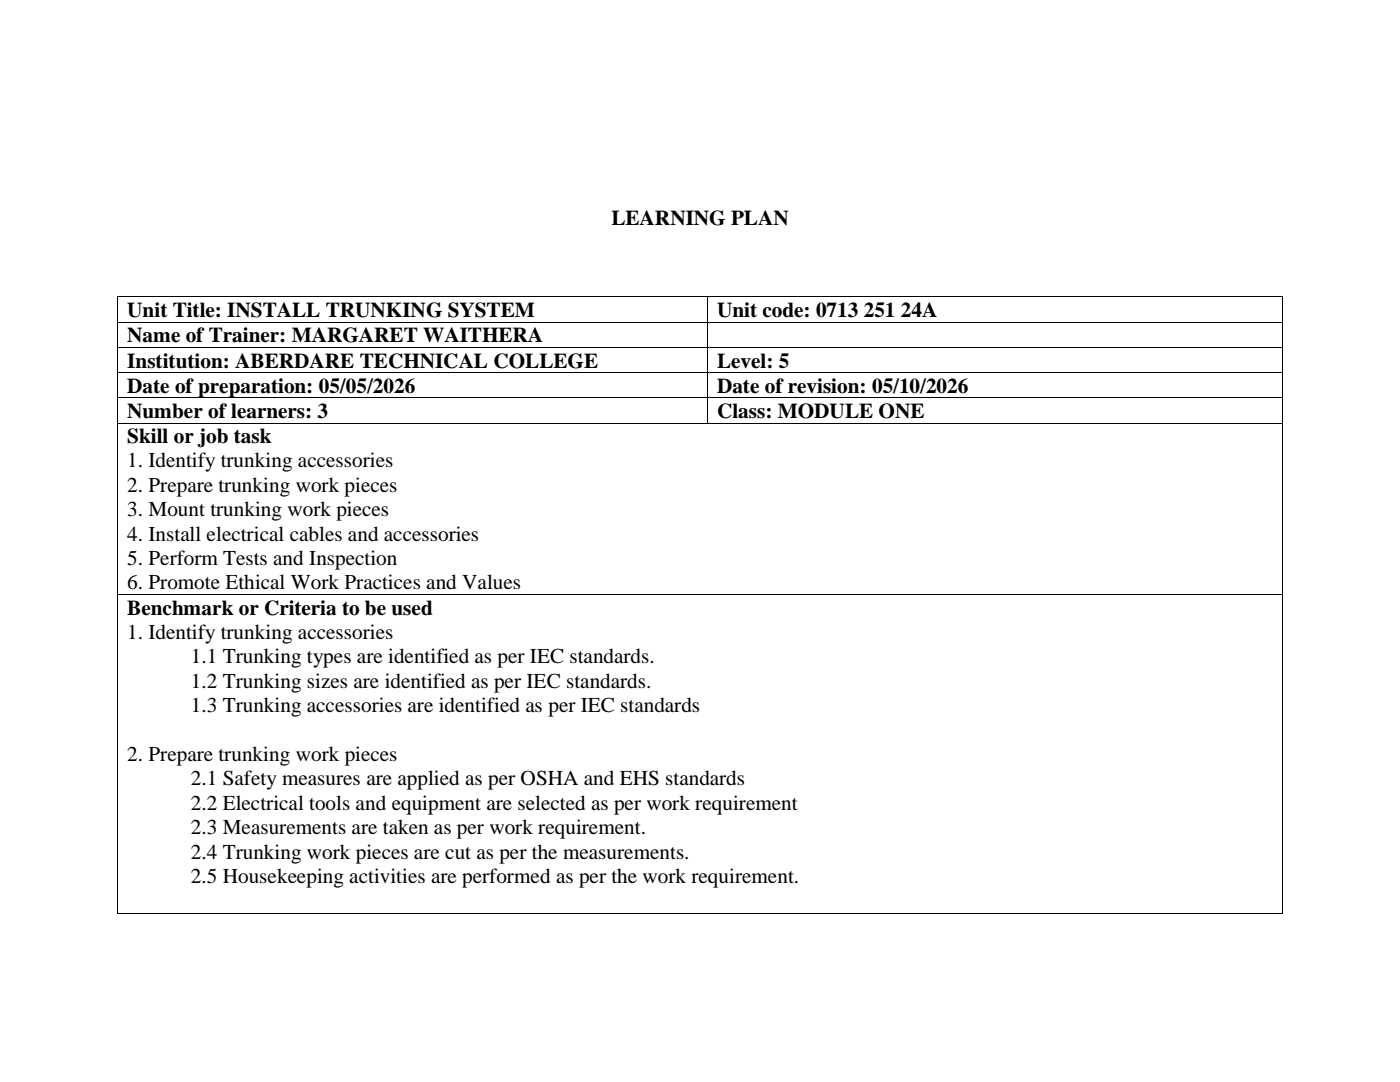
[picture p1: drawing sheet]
<svg xmlns="http://www.w3.org/2000/svg" width="279mm" height="216mm" viewBox="0 0 279 216" stroke-linecap="round" stroke-linejoin="round" font-family="sans-serif">
<defs><g id="words">
<g font-size="4.2">
<text x="122" y="44.8">LEARNING PLAN</text>
<text x="25.4" y="63.3">Unit Title: INSTALL TRUNKING SYSTEM</text>
<text x="143.1" y="63.3">Unit code: 0713 251 24A</text>
<text x="25.4" y="68.3">Name of Trainer: MARGARET WAITHERA</text>
<text x="25.4" y="73.3">Institution: ABERDARE TECHNICAL COLLEGE</text>
<text x="143.1" y="73.3">Level: 5</text>
<text x="25.4" y="78.4">Date of preparation: 05/05/2026</text>
<text x="25.4" y="83.4">Number of learners: 3</text>
<text x="143.1" y="78.4">Date of revision: 05/10/2026</text>
<text x="143.1" y="83.4">Class: MODULE ONE</text>
<text x="25.4" y="88.5">Skill or job task</text>
<text x="25.4" y="93.3">1. Identify trunking accessories</text>
<text x="25.4" y="98.1">2. Prepare trunking work pieces</text>
<text x="25.4" y="103">3. Mount trunking work pieces</text>
<text x="25.4" y="107.9">4. Install electrical cables and accessories</text>
<text x="25.4" y="112.7">5. Perform Tests and Inspection</text>
<text x="25.4" y="117.6">6. Promote Ethical Work Practices and Values</text>
<text x="25.4" y="122.7">Benchmark or Criteria to be used</text>
<text x="25.4" y="127.5">1. Identify trunking accessories</text>
<text x="38.1" y="132.4">1.1 Trunking types are identified as per IEC standards.</text>
<text x="38.1" y="137.3">1.2 Trunking sizes are identified as per IEC standards.</text>
<text x="38.1" y="142.1">1.3 Trunking accessories are identified as per IEC standards</text>
<text x="25.4" y="151.9">2. Prepare trunking work pieces</text>
<text x="38.1" y="156.7">2.1 Safety measures are applied as per OSHA and EHS standards</text>
<text x="38.1" y="161.6">2.2 Electrical tools and equipment are selected as per work requirement</text>
<text x="38.1" y="166.5">2.3 Measurements are taken as per work requirement.</text>
<text x="38.1" y="171.3">2.4 Trunking work pieces are cut as per the measurements.</text>
<text x="38.1" y="176.2">2.5 Housekeeping activities are performed as per the work requirement.</text>
</g>
</g></defs>
<g fill="#000">
<path d="M23.4 59.1h.2v.2h-.2z" fill-rule="evenodd"/>
<path d="M23.4 59.1h.2v.2h-.2z" fill-rule="evenodd"/>
<path d="M141.1 59.1h.2v.2h-.2z" fill-rule="evenodd"/>
<path d="M255.8 59.1h.2v.2h-.2z" fill-rule="evenodd"/>
<path d="M255.8 59.1h.2v.2h-.2z" fill-rule="evenodd"/>
<path d="M23.4 64.2h.2v.2h-.2z" fill-rule="evenodd"/>
<path d="M23.4 69.2h.2v.2h-.2z" fill-rule="evenodd"/>
<path d="M23.4 74.3h.2v.1h-.2z" fill-rule="evenodd"/>
<path d="M23.4 79.3h.2v.2h-.2z" fill-rule="evenodd"/>
<path d="M141.1 64.2h.2v.2h-.2z" fill-rule="evenodd"/>
<path d="M141.1 69.2h.2v.2h-.2z" fill-rule="evenodd"/>
<path d="M141.1 74.3h.2v.1h-.2z" fill-rule="evenodd"/>
<path d="M141.1 79.3h.2v.2h-.2z" fill-rule="evenodd"/>
<path d="M255.8 64.2h.2v.2h-.2z" fill-rule="evenodd"/>
<path d="M255.8 69.2h.2v.2h-.2z" fill-rule="evenodd"/>
<path d="M255.8 74.3h.2v.1h-.2z" fill-rule="evenodd"/>
<path d="M255.8 79.3h.2v.2h-.2z" fill-rule="evenodd"/>
<path d="M23.4 84.4h.2v.1h-.2z" fill-rule="evenodd"/>
<path d="M141.1 84.4h.2v.1h-.2z" fill-rule="evenodd"/>
<path d="M255.8 84.4h.2v.1h-.2z" fill-rule="evenodd"/>
<path d="M23.4 118.6h.2v.2h-.2z" fill-rule="evenodd"/>
<path d="M255.8 118.6h.2v.2h-.2z" fill-rule="evenodd"/>
<path d="M23.4 182.1h.2v.2h-.2z" fill-rule="evenodd"/>
<path d="M23.4 182.1h.2v.2h-.2z" fill-rule="evenodd"/>
<path d="M255.8 182.1h.2v.2h-.2z" fill-rule="evenodd"/>
<path d="M255.8 182.1h.2v.2h-.2z" fill-rule="evenodd"/>
</g>
<g fill="none" stroke="#000" stroke-width=".2">
<path d="M23.5 59.3v4.9M23.6 59.2h117.5M141.2 59.3v4.9M141.3 59.2h114.5M255.9 59.3v4.9M23.5 64.4v4.8M23.5 69.4v4.9M23.5 74.4v4.9M23.5 79.5v4.9M23.6 64.3h117.5M23.6 69.3h117.5M23.6 74.4h117.5"/>
<path d="M23.6 79.4h117.5M141.2 64.4v4.8M141.2 69.4v4.9M141.2 74.4v4.9M141.2 79.5v4.9M141.3 64.3h114.5M141.3 69.3h114.5M141.3 74.4h114.5M141.3 79.4h114.5M255.9 64.4v4.8M255.9 69.4v4.9M255.9 74.4v4.9"/>
<path d="M255.9 79.5v4.9M23.5 84.5v34.1M23.6 84.5h117.5M141.3 84.5h114.5M255.9 84.5v34.1M23.5 118.8v63.3M23.6 118.7h232.2M255.9 118.8v63.3M23.6 182.2h232.2"/>
</g>
<use href="#words"/>
</svg>
